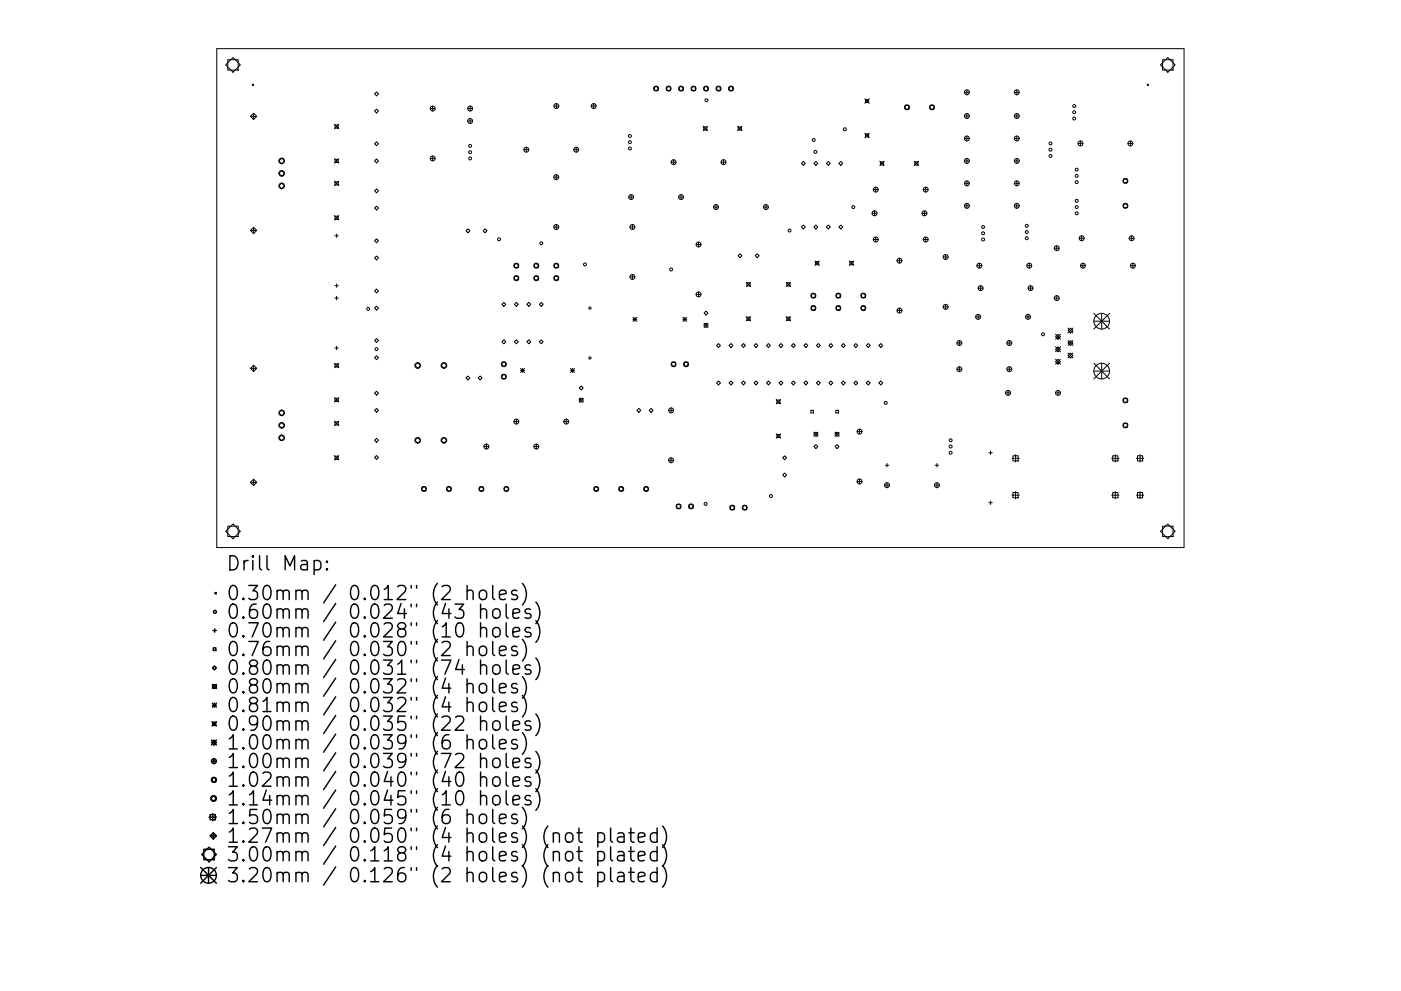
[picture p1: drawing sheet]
<svg xmlns="http://www.w3.org/2000/svg" width="297mm" height="210mm" viewBox="0 0 297 210" stroke-linecap="round" stroke-linejoin="round" font-family="sans-serif">
<defs><g id="words">
<g font-size="4.2">
<text x="47.9" y="121.1">Drill Map:</text>
<text x="47.9" y="127.4">0.30mm / 0.012&quot; (2 holes)</text>
<text x="47.9" y="131.3">0.60mm / 0.024&quot; (43 holes)</text>
<text x="47.9" y="135.3">0.70mm / 0.028&quot; (10 holes)</text>
<text x="47.9" y="139.2">0.76mm / 0.030&quot; (2 holes)</text>
<text x="47.9" y="143.2">0.80mm / 0.031&quot; (74 holes)</text>
<text x="47.9" y="147.2">0.80mm / 0.032&quot; (4 holes)</text>
<text x="47.9" y="151.1">0.81mm / 0.032&quot; (4 holes)</text>
<text x="47.9" y="155.1">0.90mm / 0.035&quot; (22 holes)</text>
<text x="47.9" y="159">1.00mm / 0.039&quot; (6 holes)</text>
<text x="47.9" y="163">1.00mm / 0.039&quot; (72 holes)</text>
<text x="47.9" y="167">1.02mm / 0.040&quot; (40 holes)</text>
<text x="47.9" y="170.9">1.14mm / 0.045&quot; (10 holes)</text>
<text x="47.9" y="174.9">1.50mm / 0.059&quot; (6 holes)</text>
<text x="47.9" y="178.8">1.27mm / 0.050&quot; (4 holes) (not plated)</text>
<text x="47.9" y="182.8">3.00mm / 0.118&quot; (4 holes) (not plated)</text>
<text x="47.9" y="187.2">3.20mm / 0.126&quot; (2 holes) (not plated)</text>
</g>
</g></defs>
<g fill="none" stroke="#000" stroke-width=".21">
<path d="M46 10.3h205v105.9h-205zM47.8 13.8l1.6-1.6 1.6 1.6-1.6 1.5zM48.3 12.7h2.2v2.2h-2.2zM53.5 17.8l.3 .4M53.8 17.8l-.3 .4M79.4 19.9l.4-.4 .4 .4-.4 .4zM138.7 18.4h.8v.8h-.8zM141.4 18.4h.7v.8h-.7zM144 18.4h.8v.8h-.8zM146.7 18.4h.7v.8h-.7zM149.3 18.4h.8v.8h-.8zM152 18.4h.7v.8h-.7z"/>
<path d="M154.6 18.4h.8v.8h-.8zM204.5 19.6h1M205 19.1v1M215.1 19.6h1M215.6 19.1v1M243.2 17.8l.3 .4M243.5 17.8l-.3 .4M246.5 12.7h2.2v2.2h-2.2zM247.6 12.2l1.6 1.6-1.6 1.5-1.6-1.5zM53.1 24.7l.7-.7 .6 .7-.6 .7zM53.1 24.7h1.3M53.8 24v1.4"/>
<path d="M59.1 36.8l.6-.6 .6 .6-.6 .6zM59.7 33.5l.6 .6-.6 .6-.6-.6zM59.7 38.8l.6 .6-.6 .6-.6-.6zM70.9 26.4l.9 .9M70.9 33.7l.9 .9M70.9 38.4l.9 1M71 26.5h.7v.7h-.7zM71 33.8h.7v.7h-.7zM71 38.6h.7v.6h-.7zM71.8 26.4l-.9 .9M71.8 33.7l-.9 .9M71.8 38.4l-.9 1"/>
<path d="M79.4 23.6l.4-.5 .4 .5-.4 .4zM79.8 30.1l.4 .4-.4 .4-.4-.4zM79.8 33.7l.4 .4-.4 .5-.4-.5zM91.2 23h1.1M91.2 33.6h1.1M91.7 22.5v1M91.7 33.1v1M99.2 23h1M99.2 25.7h1M99.7 22.5v1M99.7 25.2v1M111.1 31.8h1"/>
<path d="M111.6 31.2v1.1M117.4 37.6h1.1M117.4 22.5h1.1M117.9 37.1v1M118 22v1M121.6 31.8h1.1M122.2 31.2v1.1M125.4 22.5h1M125.9 22v1M142.3 34.4h1M142.8 33.9v1M149.1 26.8l.9 .9"/>
<path d="M149.2 26.9h.7v.7h-.7zM150 26.8l-.9 .9M152.9 34.4h1M153.4 33.9v1M156.4 26.8l.9 .9M156.5 26.9h.7v.7h-.7zM157.3 26.8l-.9 .9M169.9 34.7l.4-.4 .4 .4-.4 .4zM172.6 34.7l.4-.4 .4 .4-.4 .4zM175.2 34.7l.4-.4 .4 .4-.4 .4zM177.9 34.7l.4-.4 .4 .4-.4 .4zM183.4 21l.9 .9"/>
<path d="M183.4 28.3l.9 .9M183.5 21.1h.7v.7h-.7zM183.5 28.4h.7v.7h-.7zM184.3 21l-.9 .9M184.3 28.3l-.9 .9M185.7 39.7v1M186.5 34.2l1 .9M186.7 34.3h.6v.7h-.6zM187.5 34.2l-1 .9M191.9 22.4h.8v.7h-.8zM193.8 34.2l1 .9M194 34.3h.6v.7h-.6z"/>
<path d="M194.8 34.2l-1 .9M196.3 39.7v1M197.2 22.4h.8v.7h-.8zM204.5 24.6h1M204.5 29.4h1M204.5 34.1h1M204.5 38.9h1M205 24.1v1M205 28.9v1M205 33.6v1.1M205 38.4v1M215.1 24.6h1"/>
<path d="M215.1 29.4h1M215.1 34.1h1M215.1 38.9h1M215.6 24.1v1M215.6 28.9v1M215.6 33.6v1.1M215.6 38.4v1M228.6 30.4h1M229.1 29.9v1.1M238.2 38h.8v.8h-.8zM239.1 30.4h1.1M239.7 29.9v1.1"/>
<path d="M53.1 48.9h1.3M53.8 48.2l.6 .7-.6 .6-.7-.6zM53.8 48.2v1.3M70.9 45.7l.9 1M71 50h.7M71 45.9h.7v.6h-.7zM71.4 49.7v.7M71.8 45.7l-.9 1M79.4 40.5l.4-.4 .4 .4-.4 .4zM79.4 51.1l.4-.4 .4 .4-.4 .4zM79.4 54.7l.4-.4 .4 .4-.4 .4zM79.8 43.7l.4 .4-.4 .5-.4-.5z"/>
<path d="M98.8 49l.4-.5 .4 .5-.4 .4zM102.4 49l.5-.5 .4 .5-.4 .4zM109.1 56h.7v.7h-.7zM109.1 58.6h.7v.8h-.7zM113.3 56h.8v.7h-.8zM113.3 58.6h.8v.8h-.8zM117.4 48.2h1.1M117.6 56h.7v.7h-.7zM117.6 58.6h.7v.8h-.7zM117.9 47.6v1.1M133.3 41.8h1M133.6 48.2h1"/>
<path d="M133.6 58.8h1M133.8 41.3v1M134.1 47.6v1.1M134.1 58.2v1.1M143.9 41.8h1M144.4 41.3v1M147.6 51.9h1M148.1 51.4v1M151.3 43.9h1M151.8 43.4v1.1M156.5 54.3l.4-.5 .4 .5-.4 .4zM158.2 59.9l1 .9"/>
<path d="M159.2 59.9l-1 .9M160.1 54.3l.4-.5 .5 .5-.5 .4zM161.9 43.9h1M162.4 43.4v1.1M166.7 59.9l.9 .9M167.6 59.9l-.9 .9M170.3 47.8l.4 .4-.4 .4-.4-.4zM172.8 55.4l.9 .9M172.9 55.5h.7v.7h-.7zM173 47.8l.4 .4-.4 .4-.4-.4zM173.7 55.4l-.9 .9M175.2 48.2l.4-.4 .4 .4-.4 .4z"/>
<path d="M177.9 48.2l.4-.4 .4 .4-.4 .4zM180.1 55.4l.9 .9M180.2 55.5h.7v.7h-.7zM181 55.4l-.9 .9M184.9 45.3h1M185.2 40.2h1M185.2 50.8h1M185.4 44.7v1.1M185.7 50.3v1M190.2 55.3h1M190.7 54.8v1M195.5 45.3h1"/>
<path d="M195.7 40.2h1.1M195.7 50.8h1.1M196 44.7v1.1M196.3 50.3v1M200 54.5h1M200.5 54v1M204.5 43.7h1M205 43.1v1.1M207.1 56.4h1.1M207.6 55.8v1.1M215.1 43.7h1M215.6 43.1v1.1"/>
<path d="M217.7 56.4h1M218.2 55.8v1.1M223.5 52.7h1.1M224.1 52.1v1.1M228.8 50.5h1.1M229.1 56.4h1M229.3 50v1.1M229.6 55.8v1.1M238.2 43.3h.8v.7h-.8zM239.4 50.5h1M239.7 56.4h1M239.9 50v1.1"/>
<path d="M240.2 55.8v1.1M53.1 78.1h1.3M53.8 77.5l.6 .6-.6 .7-.7-.7zM53.8 77.5v1.3M70.9 77.1l.9 .9M71 63.3h.7M71 73.8h.7M71 60.6h.7M71 77.2h.7v.7h-.7zM71.4 62.9v.7M71.4 73.5v.7M71.4 60.2v.8"/>
<path d="M71.8 77.1l-.9 .9M79.4 61.7l.4-.4 .4 .4-.4 .4zM79.4 65.4l.4-.4 .4 .4-.4 .4zM79.4 72.2l.4-.4 .4 .4-.4 .5zM79.4 75.9l.4-.4 .4 .4-.4 .4zM88.6 76.9l.6 .6-.6 .6-.6-.6zM93.5 77.5l.6-.6 .6 .6-.6 .6zM99.2 79.8l.4 .4-.4 .4-.4-.4zM101.8 79.8l.4 .4-.4 .4-.4-.4zM106.4 64.6l.4-.4 .4 .4-.4 .4zM106.4 72.5l.4-.4 .4 .4-.4 .4zM106.4 76.9h.8v.7h-.8z"/>
<path d="M106.4 79.5h.8v.8h-.8zM109.1 64.6l.4-.4 .4 .4-.4 .4zM109.1 72.5l.4-.4 .4 .4-.4 .4zM110.4 78.2l.8 .8M110.4 78.6h.8M110.8 78.2v.8M111.2 78.2l-.8 .8M111.7 64.6l.4-.4 .4 .4-.4 .4zM111.7 72.5l.4-.4 .4 .4-.4 .4zM114.3 64.6l.5-.4 .4 .4-.4 .4zM114.3 72.5l.5-.4 .4 .4-.4 .4zM121 78.6h.8"/>
<path d="M121 78.2l.8 .8M121.4 78.2v.8M121.8 78.2l-.8 .8M124.7 65.4h.7M124.7 76h.7M125.1 65v.7M125.1 75.6v.7M134.2 67.3l.8 .9M134.2 67.7h.8M134.6 67.3v.9M135 67.3l-.8 .9M142.4 76.9h.8v.7h-.8z"/>
<path d="M144.8 67.7h.8M144.8 67.3l.8 .9M145.1 76.9h.7v.7h-.7zM145.2 67.3v.9M145.6 67.3l-.8 .9M147.6 62.5h1M148.1 61.9v1.1M149.3 68.6l.8 .8M149.7 66l.4 .4-.4 .4-.4-.4zM150.1 68.6l-.8 .8M152.3 72.9l.5 .4-.5 .4-.4-.4zM155 72.9l.4 .4-.4 .4-.4-.4z"/>
<path d="M157.6 72.9l.4 .4-.4 .4-.4-.4zM158.2 67.2l1 .9M158.4 60h.6v.7h-.6zM158.4 67.3h.6v.7h-.6zM159.2 67.2l-1 .9M159.9 73.3l.4-.4 .4 .4-.4 .4zM162.5 73.3l.4-.4 .4 .4-.4 .4zM165.2 73.3l.4-.4 .4 .4-.4 .4zM166.7 67.2l.9 .9M166.8 60h.7v.7h-.7zM166.8 67.3h.7v.7h-.7zM167.6 67.2l-.9 .9"/>
<path d="M167.8 73.3l.4-.4 .4 .4-.4 .4zM170.9 72.9l.4 .4-.4 .4-.5-.4zM172.1 62.3h.7v.8h-.7zM172.1 65h.7v.7h-.7zM173.5 72.9l.4 .4-.4 .4-.4-.4zM176.2 72.9l.4 .4-.4 .4-.5-.4zM177.4 62.3h.7v.8h-.7zM177.4 65h.7v.7h-.7zM178.8 72.9l.4 .4-.4 .4-.4-.4zM181 73.3l.4-.4 .5 .4-.5 .4zM182.7 62.3h.7v.8h-.7zM182.7 65h.7v.7h-.7z"/>
<path d="M183.7 73.3l.4-.4 .4 .4-.4 .4zM186.3 73.3l.4-.4 .5 .4-.5 .4zM190.2 65.9h1M190.7 65.4v1M200 65.1h1M200.5 64.6v1M202.9 72.8h1M202.9 78.3h1M203.4 72.3v1M203.4 77.8v1.1M206.9 67.2h1M207.4 66.7v1"/>
<path d="M207.4 61.1h1M207.9 60.6v1.1M213.5 72.8h1M213.5 78.3h1M214 72.3v1M214 77.8v1.1M217.4 67.2h1.1M218 66.7v1M218 61.1h1M218.5 60.6v1.1M223.5 63.3h1.1M223.8 71.5l.5-.6 .5 .6-.5 .5z"/>
<path d="M223.8 74.1l.5-.5 .5 .5-.5 .5zM223.8 76.7l.5-.5 .5 .5-.5 .6zM223.8 70.9l1 1.1M223.8 73.6l1 1M223.8 76.2l1 1.1M224.1 62.7v1.1M224.8 70.9l-1 1.1M224.8 73.6l-1 1M224.8 76.2l-1 1.1M226.4 70.1l.6-.5 .5 .5-.5 .6zM226.4 72.8l.6-.5 .5 .5-.5 .5zM226.4 75.4l.6-.5 .5 .5-.5 .5z"/>
<path d="M226.4 69.6l1.1 1.1M226.4 72.3l1.1 1M226.4 74.9l1.1 1M227.5 69.6l-1.1 1.1M227.5 72.3l-1.1 1M227.5 74.9l-1.1 1M231.9 66.5l3.3 3.3M231.9 68.1h3.3M231.9 77.1l3.3 3.3M231.9 78.7h3.3M233.6 66.5v3.3M233.6 77.1v3.3"/>
<path d="M235.2 66.5l-3.3 3.3M235.2 77.1l-3.3 3.3M59.1 90.2l.6-.6 .6 .6-.6 .6zM59.7 87l.6 .6-.6 .6-.6-.6zM59.7 92.3l.6 .6-.6 .6-.6-.6zM70.9 84.4l.9 .9M70.9 89.4l.9 .9M70.9 96.7l.9 .9M71 84.5h.7v.7h-.7zM71 89.5h.7v.7h-.7zM71 96.8h.7v.7h-.7zM71.8 84.4l-.9 .9"/>
<path d="M71.8 89.4l-.9 .9M71.8 96.7l-.9 .9M79.4 83.4l.4-.4 .4 .4-.4 .4zM79.4 93.4l.4-.4 .4 .4-.4 .4zM79.4 97.1l.4-.5 .4 .5-.4 .4zM79.8 86.6l.4 .5-.4 .4-.4-.4zM88.6 92.8l.6 .6-.6 .6-.6-.6zM94.1 92.8l.6 .6-.6 .6-.6-.6zM102.6 94.7h1M103.1 94.2v1.1M108.9 89.4h1.1M109.5 88.9v1.1"/>
<path d="M113.2 94.7h1M113.7 94.2v1.1M119.5 89.4h1.1M120.1 88.9v1.1M122.8 82.3l.4-.4 .4 .4-.4 .4zM122.8 84.5l.8 .8M123.6 84.5l-.8 .8M135.4 86.6l.5 .5-.5 .4-.4-.4zM138 86.6l.5 .5-.5 .4-.4-.4zM141.8 87.1h1M141.8 97.7h1M142.3 86.5v1.1"/>
<path d="M142.3 97.1v1.1M151.9 81.2l.4-.4 .5 .4-.5 .5zM154.6 81.2l.4-.4 .4 .4-.4 .5zM157.2 81.2l.4-.4 .4 .4-.4 .5zM159.9 81.2l.4-.4 .4 .4-.4 .5zM162.5 81.2l.4-.4 .4 .4-.4 .5zM164.6 84.7l.9 1M164.6 92l.9 1M164.7 84.9h.7v.6h-.7zM164.7 92.2h.7v.6h-.7zM165.2 81.2l.4-.4 .4 .4-.4 .5zM165.5 84.7l-.9 1"/>
<path d="M165.5 92l-.9 1M166.4 96.7l.4 .4-.4 .4-.5-.4zM167.8 81.2l.4-.4 .4 .4-.4 .5zM170.4 81.2l.5-.4 .4 .4-.4 .5zM171.9 87.1h.6v.5h-.6zM172.6 91.7l.8 .9M173 94.3l.4 .4-.4 .5-.4-.5zM173.1 81.2l.4-.4 .4 .4-.4 .5zM173.4 91.7l-.8 .9M175.7 81.2l.5-.4 .4 .4-.4 .5zM177.1 91.7l.8 .9M177.2 87.1h.6v.5h-.6z"/>
<path d="M177.5 94.3l.4 .4-.4 .5-.4-.5zM177.9 91.7l-.8 .9M178.4 81.2l.4-.4 .4 .4-.4 .5zM181 81.2l.4-.4 .5 .4-.5 .5zM181.7 91.6h1.1M182.2 91v1.1M183.7 81.2l.4-.4 .4 .4-.4 .5zM186.3 81.2l.4-.4 .5 .4-.5 .5zM187.7 98.7h.7M188.1 98.3v.8M198.3 98.7h.7M198.6 98.3v.8"/>
<path d="M209.7 96.1h.7M210 95.7v.7M213.2 83.4h1.1M213.7 82.8v1.1M214.5 97.2h1.6M214.8 96.7h1.1v1.1h-1.1zM215.3 96.5v1.5M223.8 83.4h1M224.3 82.8v1.1M235.7 97.2h1.5M235.9 96.7h1.1v1.1h-1.1zM236.5 96.5v1.5"/>
<path d="M238.2 84.6h.8v.7h-.8zM238.2 89.9h.8v.7h-.8zM240.9 97.2h1.6M241.2 96.7h1.1v1.1h-1.1zM241.7 96.5v1.5M47.8 112.7l1.6-1.5 1.6 1.5-1.6 1.6zM48.3 111.6h2.2v2.2h-2.2zM53.1 102.3h1.3M53.8 101.7l.6 .6-.6 .7-.7-.7zM53.8 101.7v1.3M89.5 103.4h.8v.7h-.8zM94.8 103.4h.8v.7h-.8z"/>
<path d="M101.7 103.4h.7v.7h-.7zM107 103.4h.7v.7h-.7zM126 103.4h.8v.7h-.8zM131.3 103.4h.8v.7h-.8zM136.6 103.4h.8v.7h-.8zM143.5 107.1h.7v.7h-.7zM146.1 107.1h.8v.7h-.8zM154.9 107.3h.7v.8h-.7zM157.5 107.3h.8v.8h-.8zM166.4 100.4l.4 .4-.4 .4-.5-.4zM181.7 102.1h1.1M182.2 101.6v1.1"/>
<path d="M187.5 102.9h1.1M188.1 102.4v1.1M198.1 102.9h1.1M198.6 102.4v1.1M209.7 106.6h.7M210 106.3v.7M214.5 105.1h1.6M214.8 104.5h1.1v1.1h-1.1zM215.3 104.3v1.5M235.7 105.1h1.5M235.9 104.5h1.1v1.1h-1.1zM236.5 104.3v1.5"/>
<path d="M240.9 105.1h1.6M241.2 104.5h1.1v1.1h-1.1zM241.7 104.3v1.5M246.5 111.6h2.2v2.2h-2.2zM247.6 111.2l1.6 1.5-1.6 1.6-1.6-1.6z"/>
<circle cx="139.1" cy="18.8" r=".53"/>
<circle cx="141.8" cy="18.8" r=".53"/>
<circle cx="144.4" cy="18.8" r=".53"/>
<circle cx="147" cy="18.8" r=".53"/>
<circle cx="149.7" cy="18.8" r=".53"/>
<circle cx="152.3" cy="18.8" r=".53"/>
<circle cx="155" cy="18.8" r=".53"/>
<circle cx="205" cy="19.6" r=".52"/>
<circle cx="215.6" cy="19.6" r=".52"/>
<circle cx="59.7" cy="39.4" r=".6"/>
<circle cx="59.7" cy="34.1" r=".6"/>
<circle cx="59.7" cy="36.8" r=".6"/>
<circle cx="91.7" cy="33.6" r=".52"/>
<circle cx="91.7" cy="23" r=".52"/>
<circle cx="99.7" cy="31" r=".31"/>
<circle cx="99.7" cy="23" r=".52"/>
<circle cx="99.7" cy="25.7" r=".52"/>
<circle cx="99.7" cy="33.6" r=".31"/>
<circle cx="99.7" cy="32.3" r=".31"/>
<circle cx="111.6" cy="31.8" r=".52"/>
<circle cx="117.9" cy="37.6" r=".52"/>
<circle cx="118" cy="22.5" r=".52"/>
<circle cx="122.2" cy="31.8" r=".52"/>
<circle cx="125.9" cy="22.5" r=".52"/>
<circle cx="133.6" cy="28.8" r=".31"/>
<circle cx="133.6" cy="31.5" r=".31"/>
<circle cx="133.6" cy="30.2" r=".31"/>
<circle cx="142.8" cy="34.4" r=".52"/>
<circle cx="149.8" cy="21.3" r=".31"/>
<circle cx="153.4" cy="34.4" r=".52"/>
<circle cx="172.5" cy="29.7" r=".31"/>
<circle cx="172.9" cy="32.2" r=".31"/>
<circle cx="179.1" cy="27.4" r=".31"/>
<circle cx="192.3" cy="22.8" r=".53"/>
<circle cx="197.6" cy="22.8" r=".53"/>
<circle cx="205" cy="29.4" r=".52"/>
<circle cx="205" cy="34.1" r=".52"/>
<circle cx="205" cy="38.9" r=".52"/>
<circle cx="205" cy="24.6" r=".52"/>
<circle cx="215.6" cy="34.1" r=".52"/>
<circle cx="215.6" cy="38.9" r=".52"/>
<circle cx="215.6" cy="24.6" r=".52"/>
<circle cx="215.6" cy="29.4" r=".52"/>
<circle cx="222.7" cy="33.1" r=".31"/>
<circle cx="222.7" cy="30.4" r=".31"/>
<circle cx="222.7" cy="31.8" r=".31"/>
<circle cx="227.8" cy="22.5" r=".31"/>
<circle cx="227.8" cy="23.8" r=".31"/>
<circle cx="227.8" cy="25.1" r=".31"/>
<circle cx="228.3" cy="37.3" r=".31"/>
<circle cx="228.3" cy="38.6" r=".31"/>
<circle cx="228.3" cy="36" r=".31"/>
<circle cx="229.1" cy="30.4" r=".52"/>
<circle cx="238.6" cy="38.4" r=".53"/>
<circle cx="239.7" cy="30.4" r=".52"/>
<circle cx="105.8" cy="50.8" r=".31"/>
<circle cx="109.5" cy="56.4" r=".53"/>
<circle cx="109.5" cy="59" r=".53"/>
<circle cx="113.7" cy="59" r=".53"/>
<circle cx="113.7" cy="56.4" r=".53"/>
<circle cx="114.8" cy="51.6" r=".31"/>
<circle cx="117.9" cy="48.2" r=".52"/>
<circle cx="117.9" cy="59" r=".53"/>
<circle cx="117.9" cy="56.4" r=".53"/>
<circle cx="124" cy="56.1" r=".31"/>
<circle cx="133.8" cy="41.8" r=".52"/>
<circle cx="134.1" cy="48.2" r=".52"/>
<circle cx="134.1" cy="58.8" r=".52"/>
<circle cx="142.3" cy="57.2" r=".31"/>
<circle cx="144.4" cy="41.8" r=".52"/>
<circle cx="148.1" cy="51.9" r=".52"/>
<circle cx="151.8" cy="43.9" r=".52"/>
<circle cx="162.4" cy="43.9" r=".52"/>
<circle cx="167.4" cy="48.9" r=".31"/>
<circle cx="180.9" cy="43.9" r=".31"/>
<circle cx="185.4" cy="45.3" r=".52"/>
<circle cx="185.7" cy="50.8" r=".52"/>
<circle cx="185.7" cy="40.2" r=".52"/>
<circle cx="190.7" cy="55.3" r=".52"/>
<circle cx="196" cy="45.3" r=".52"/>
<circle cx="196.3" cy="50.8" r=".52"/>
<circle cx="196.3" cy="40.2" r=".52"/>
<circle cx="200.5" cy="54.5" r=".52"/>
<circle cx="205" cy="43.7" r=".52"/>
<circle cx="207.6" cy="56.4" r=".52"/>
<circle cx="208.4" cy="48.2" r=".31"/>
<circle cx="208.4" cy="50.8" r=".31"/>
<circle cx="208.4" cy="49.5" r=".31"/>
<circle cx="215.6" cy="43.7" r=".52"/>
<circle cx="217.7" cy="49.2" r=".31"/>
<circle cx="217.7" cy="50.5" r=".31"/>
<circle cx="217.7" cy="47.9" r=".31"/>
<circle cx="218.2" cy="56.4" r=".52"/>
<circle cx="224.1" cy="52.7" r=".52"/>
<circle cx="228.3" cy="43.9" r=".31"/>
<circle cx="228.3" cy="45.3" r=".31"/>
<circle cx="228.3" cy="42.6" r=".31"/>
<circle cx="229.3" cy="50.5" r=".52"/>
<circle cx="229.6" cy="56.4" r=".52"/>
<circle cx="238.6" cy="43.7" r=".53"/>
<circle cx="239.9" cy="50.5" r=".52"/>
<circle cx="240.2" cy="56.4" r=".52"/>
<circle cx="78.1" cy="65.5" r=".31"/>
<circle cx="79.8" cy="74.1" r=".31"/>
<circle cx="88.6" cy="77.5" r=".6"/>
<circle cx="94.1" cy="77.5" r=".6"/>
<circle cx="106.8" cy="79.9" r=".53"/>
<circle cx="106.8" cy="77.3" r=".53"/>
<circle cx="142.8" cy="77.3" r=".53"/>
<circle cx="145.5" cy="77.3" r=".53"/>
<circle cx="148.1" cy="62.5" r=".52"/>
<circle cx="149.7" cy="69" r=".42"/>
<circle cx="172.4" cy="65.4" r=".53"/>
<circle cx="172.4" cy="62.7" r=".53"/>
<circle cx="177.7" cy="65.4" r=".53"/>
<circle cx="177.7" cy="62.7" r=".53"/>
<circle cx="183" cy="65.4" r=".53"/>
<circle cx="183" cy="62.7" r=".53"/>
<circle cx="190.7" cy="65.9" r=".52"/>
<circle cx="200.5" cy="65.1" r=".52"/>
<circle cx="203.4" cy="72.8" r=".52"/>
<circle cx="203.4" cy="78.3" r=".52"/>
<circle cx="207.4" cy="67.2" r=".52"/>
<circle cx="207.9" cy="61.1" r=".52"/>
<circle cx="214" cy="72.8" r=".52"/>
<circle cx="214" cy="78.3" r=".52"/>
<circle cx="218" cy="67.2" r=".52"/>
<circle cx="218.5" cy="61.1" r=".52"/>
<circle cx="221.1" cy="70.9" r=".31"/>
<circle cx="224.1" cy="63.3" r=".52"/>
<circle cx="233.6" cy="68.1" r="1.67"/>
<circle cx="233.6" cy="78.7" r="1.67"/>
<circle cx="59.7" cy="90.2" r=".6"/>
<circle cx="59.7" cy="87.6" r=".6"/>
<circle cx="59.7" cy="92.9" r=".6"/>
<circle cx="88.6" cy="93.4" r=".6"/>
<circle cx="94.1" cy="93.4" r=".6"/>
<circle cx="103.1" cy="94.7" r=".52"/>
<circle cx="109.5" cy="89.4" r=".52"/>
<circle cx="113.7" cy="94.7" r=".52"/>
<circle cx="120.1" cy="89.4" r=".52"/>
<circle cx="123.2" cy="84.9" r=".42"/>
<circle cx="142.3" cy="87.1" r=".52"/>
<circle cx="142.3" cy="97.7" r=".52"/>
<circle cx="173" cy="92.1" r=".42"/>
<circle cx="177.5" cy="92.1" r=".42"/>
<circle cx="182.2" cy="91.6" r=".52"/>
<circle cx="187.8" cy="85.5" r=".31"/>
<circle cx="201.6" cy="93.4" r=".31"/>
<circle cx="201.6" cy="96.1" r=".31"/>
<circle cx="201.6" cy="94.7" r=".31"/>
<circle cx="213.7" cy="83.4" r=".52"/>
<circle cx="224.3" cy="83.4" r=".52"/>
<circle cx="238.6" cy="90.2" r=".53"/>
<circle cx="238.6" cy="84.9" r=".53"/>
<circle cx="89.9" cy="103.7" r=".53"/>
<circle cx="95.2" cy="103.7" r=".53"/>
<circle cx="102.1" cy="103.7" r=".53"/>
<circle cx="107.4" cy="103.7" r=".53"/>
<circle cx="126.4" cy="103.7" r=".53"/>
<circle cx="131.7" cy="103.7" r=".53"/>
<circle cx="137" cy="103.7" r=".53"/>
<circle cx="143.9" cy="107.4" r=".53"/>
<circle cx="146.5" cy="107.4" r=".53"/>
<circle cx="149.6" cy="106.9" r=".31"/>
<circle cx="155.2" cy="107.7" r=".53"/>
<circle cx="157.9" cy="107.7" r=".53"/>
<circle cx="163.4" cy="105.2" r=".31"/>
<circle cx="182.2" cy="102.1" r=".52"/>
<circle cx="188.1" cy="102.9" r=".52"/>
<circle cx="198.6" cy="102.9" r=".52"/>
</g>
<g fill="none" stroke="#000" stroke-width=".3">
<path d="M66.6 119.1l.9-.2 .5 .6v.8l-.3 .5-.2 .1-.9-.1M69.3 119.1l.2 .1-.2 .1-.1-.1 .1-.1v.2M45.2 133.8h.7M45.2 137.5h.6v.5h-.6zM45.5 133.4v.7M45.6 125.7l.3 .3M45.9 125.7l-.3 .3M69.3 120.6l.2 .2-.2 .1-.1-.1 .1-.2v.3M99 125.5a.74 .74 0 0 1 1.3 .1v1.6M99 137.4a.75 .75 0 0 1 1.3 .1v1.6M99 124.2v3M99 136.1v3"/>
<path d="M101.7 125.5a.81 .81 0 0 1 .8-.3 .81 .81 0 0 1 .7 .6v.8a.81 .81 0 0 1-.8 .6 .81 .81 0 0 1-.8-.6v-.8zM101.9 129.5a.74 .74 0 0 1 1.3 .1v1.6M101.9 133.4a.74 .74 0 0 1 1.3 .2v1.5M101.9 137.2a.81 .81 0 0 1 1.3 .5v.8a.81 .81 0 0 1-.8 .6 .81 .81 0 0 1-.8-.6v-.8zM101.9 128.2v3M101.9 132.1v3M104.5 124.2v2.6l.4 .4M104.5 136.1v2.6l.4 .4M104.6 129.5a.81 .81 0 0 1 .8-.3 .81 .81 0 0 1 .6 .5v.9a.81 .81 0 0 1-.8 .6 .81 .81 0 0 1-.7-.6v-.9zM104.6 133.4a.81 .81 0 0 1 .8-.3 .81 .81 0 0 1 .6 .6v.9a.81 .81 0 0 1-.8 .6 .81 .81 0 0 1-.7-.6v-.9zM105.9 126.2l1.4-.3-.1-.5-.9-.2-.4 .4v1.2l.1 .3 .3 .1 .9-.1M105.9 138.1l1.4-.3-.1-.6-.9-.1-.4 .4v1.2l.1 .2 .3 .2 .9-.2"/>
<path d="M107.3 128.2v2.5l.4 .5M107.3 132.1v2.6l.4 .4M108.7 130.2l1.5-.3-.2-.6-.8-.1-.5 .4v1.1l.2 .3 .3 .2 .8-.2M108.7 134.1l1.5-.3-.2-.5-.8-.2-.5 .5v1.1l.2 .3 .3 .1 .8-.1M109.6 125.4l-.7-.2-.4 .4 .1 .5 1 .3 .1 .2-.1 .5-.3 .1-.8-.1M109.6 137.2l-.7-.1-.4 .4 .1 .4 1 .3 .1 .3-.1 .4-.3 .2-.8-.2M110.7 123.8a3.4 3.4 0 0 1 0 4.6M110.7 135.7a3.4 3.4 0 0 1 0 4.5M112.5 129.3l-.8-.1-.4 .4 .2 .4 1 .3 .1 .3-.1 .4-.3 .2-.9-.2M112.5 133.3l-.8-.2-.4 .5 .2 .4 1 .3 .1 .3-.1 .4-.3 .1-.9-.1M113.6 127.7a3.4 3.4 0 0 1 0 4.6M113.6 131.7a3.4 3.4 0 0 1 0 4.6"/>
<path d="M113.6 139.6a3.4 3.4 0 0 1 0 4.6M44.8 157.5l.6-.5 .5 .5-.5 .6zM44.8 157l1.1 1.1M44.9 153.1l1 .9M45 149.2l.9 .8M45 149.6h.9M45 141.7l.5-.4 .4 .4-.4 .4zM45 145.2l.9 .9M45.1 153.2h.6v.7h-.6zM45.5 149.2v.8M45.9 145.2l-.9 .9M45.9 149.2l-.9 .8"/>
<path d="M45.9 153.1l-1 .9M45.9 157l-1.1 1.1M99 145.3a.75 .75 0 0 1 1.3 .1v1.6M99 149.3a.75 .75 0 0 1 1.3 .1v1.6M99 157.2a.75 .75 0 0 1 1.3 .1v1.6M99 144v3M99 148v3M99 155.9v3M101.7 149.3a.81 .81 0 0 1 .8-.3 .81 .81 0 0 1 .7 .5v.9a.81 .81 0 0 1-.8 .6 .81 .81 0 0 1-.8-.6v-.9zM101.9 141.3a.74 .74 0 0 1 1.3 .2v1.5M101.9 145.2a.81 .81 0 0 1 1.3 .4v.8a.81 .81 0 0 1-.8 .6 .81 .81 0 0 1-.8-.6v-.8zM101.9 153.2a.74 .74 0 0 1 1.3 .2v1.5"/>
<path d="M101.9 157a.81 .81 0 0 1 1.3 .5v.8a.81 .81 0 0 1-.8 .6 .81 .81 0 0 1-.8-.6v-.8zM101.9 140v3M101.9 151.9v3M101.9 159.8v3M104.5 144v2.6l.4 .4M104.5 148v2.5l.4 .5M104.5 155.9v2.6l.4 .4M104.6 141.3a.81 .81 0 0 1 .8-.3 .81 .81 0 0 1 .6 .6v.9a.81 .81 0 0 1-.8 .6 .81 .81 0 0 1-.7-.6v-.9zM104.6 153.2a.81 .81 0 0 1 .8-.3 .81 .81 0 0 1 .6 .6v.9a.81 .81 0 0 1-.8 .6 .81 .81 0 0 1-.7-.6v-.9zM105.9 146l1.4-.3-.1-.5-.9-.2-.4 .4v1.2l.1 .3 .3 .1 .9-.1M105.9 150l1.4-.3-.1-.6-.9-.1-.4 .4v1.1l.1 .3 .3 .2 .9-.2M105.9 157.9l1.4-.3-.1-.6-.9-.1-.4 .4v1.2l.1 .2 .3 .2 .9-.2"/>
<path d="M107.3 140v2.6l.4 .4M107.3 151.9v2.6l.4 .4M107.3 159.8v2.6l.4 .4M108.7 142l1.5-.2-.2-.6-.8-.2-.5 .5v1.1l.2 .3 .3 .1 .8-.1M108.7 153.9l1.5-.3-.2-.5-.8-.2-.5 .5v1.1l.2 .3 .3 .1 .8-.1M109.6 145.2l-.7-.2-.4 .4 .1 .5 1 .3 .1 .2-.1 .5-.3 .1-.8-.1M109.6 149.1l-.7-.1-.4 .4 .1 .4 1 .3 .1 .3-.1 .4-.3 .2-.8-.2M109.6 157l-.7-.1-.4 .4 .1 .4 1 .3 .1 .3-.1 .4-.3 .2-.8-.2M110.7 143.6a3.4 3.4 0 0 1 0 4.6M110.7 147.5a3.4 3.4 0 0 1 0 4.6M110.7 155.5a3.4 3.4 0 0 1 0 4.5M112.5 141.2l-.8-.2-.4 .5 .2 .4 1 .3 .1 .3-.1 .4-.3 .1-.9-.1"/>
<path d="M112.5 153.1l-.8-.2-.4 .5 .2 .4 1 .3 .1 .3-.1 .4-.3 .1-.9-.1M113.6 151.5a3.4 3.4 0 0 1 0 4.6M113.6 159.4a3.4 3.4 0 0 1 0 4.6M44.3 173.4h1.6M44.5 172.8h1.2v1.1h-1.2zM44.6 177.3l.6-.6 .7 .6-.7 .7zM44.6 177.3h1.3M44.7 169.4l.6-.6 .6 .6-.6 .6zM44.8 161.5h1.1M45 165.1h.7v.7h-.7zM45.1 172.6v1.6M45.2 176.7v1.3"/>
<path d="M45.4 161v1M99 173a.75 .75 0 0 1 1.3 .2v1.5M99 171.7v3M101.9 161.1a.74 .74 0 0 1 1.3 .2v1.5M101.9 165.1a.74 .74 0 0 1 1.3 .1v1.6M101.9 169.1a.74 .74 0 0 1 1.3 .1v1.6M101.9 172.9a.81 .81 0 0 1 1.3 .4v.9a.81 .81 0 0 1-.8 .6 .81 .81 0 0 1-.8-.6v-.9zM101.9 163.8v3M101.9 167.8v3M104.5 171.7v2.6l.4 .4M104.6 161.1a.81 .81 0 0 1 .8-.3 .81 .81 0 0 1 .6 .6v.9a.81 .81 0 0 1-.8 .6 .81 .81 0 0 1-.7-.6v-.9zM104.6 165.1a.81 .81 0 0 1 .8-.3 .81 .81 0 0 1 .6 .6v.8a.81 .81 0 0 1-.8 .6 .81 .81 0 0 1-.7-.6v-.8z"/>
<path d="M104.6 169.1a.81 .81 0 0 1 .8-.3 .81 .81 0 0 1 .6 .5v.9a.81 .81 0 0 1-.8 .6 .81 .81 0 0 1-.7-.6v-.9zM105.9 173.7l1.4-.3-.1-.5-.9-.2-.4 .5v1.1l.1 .3 .3 .1 .9-.1M107.3 163.8v2.6l.4 .4M107.3 167.8v2.5l.4 .5M108.7 161.8l1.5-.2-.2-.6-.8-.2-.5 .5v1.1l.2 .3 .3 .1 .8-.1M108.7 165.8l1.5-.3-.2-.5-.8-.2-.5 .4v1.2l.2 .3 .3 .1 .8-.1M108.7 169.8l1.5-.3-.2-.6-.8-.1-.5 .4v1.1l.2 .3 .3 .2 .8-.2M109.6 172.9l-.7-.2-.4 .5 .1 .4 1 .3 .1 .3-.1 .4-.3 .1-.8-.1M110.7 171.3a3.4 3.4 0 0 1 0 4.6M112.5 161l-.8-.2-.4 .5 .2 .4 1 .3 .1 .3-.1 .4-.3 .1-.9-.1M112.5 165l-.8-.2-.4 .4 .2 .5 1 .3 .1 .2-.1 .5-.3 .1-.9-.1M112.5 168.9l-.8-.1-.4 .4 .2 .4 1 .3 .1 .3-.1 .4-.3 .2-.9-.2"/>
<path d="M113.6 163.4a3.4 3.4 0 0 1 0 4.6M113.6 167.3a3.4 3.4 0 0 1 0 4.6M120 177a.81 .81 0 0 1 .8-.3 .81 .81 0 0 1 .7 .6v.8a.81 .81 0 0 1-.8 .6 .81 .81 0 0 1-.8-.6v-.8zM122.3 176.7h1.2M122.7 175.7v2.6l.2 .2 .6 .2M122.7 179.6v2.6l.2 .3 .6 .1M126.7 176.8l.9-.1 .6 .6v.8l-.3 .4-.3 .2-.9-.2M126.7 176.7v3M129.5 175.7v2.6l.4 .4M129.5 179.6v2.6l.4 .4M131 176.8l.3-.1 .9 .1 .1 .3v1.6M132.3 177.4l-1 .1a.59 .59 0 0 0-.4 .6 .59 .59 0 0 0 .4 .6l1-.2"/>
<path d="M133.3 176.7h1.2M133.7 175.7v2.6l.2 .2 .6 .2M133.7 179.6v2.6l.2 .3 .6 .1M135.3 177.7l1.4-.3-.1-.6-.9-.1-.4 .4v1.2l.2 .2 .2 .2 .9-.2M139.3 176.8l-.8-.1-.6 .6v.8l.3 .4 .3 .2 .8-.2M139.3 175.7v3M139.3 179.6v3M140.5 175.3a3.4 3.4 0 0 1 0 4.5M140.5 179.2a3.4 3.4 0 0 1 0 4.6M42.5 184.1l3.4 3.3M42.5 185.7h3.4M42.8 181.3l1.5-1.6 1.6 1.6-1.6 1.6z"/>
<path d="M43.2 180.2h2.2v2.2h-2.2zM44.2 184.1v3.3M45.9 184.1l-3.4 3.3M120.2 180.8a.81 .81 0 0 1 1.3 .4v.9a.81 .81 0 0 1-.8 .6 .81 .81 0 0 1-.8-.6v-.9zM120.2 185.2a.81 .81 0 0 1 1.3 .4v.9a.81 .81 0 0 1-.8 .6 .81 .81 0 0 1-.8-.6v-.9zM122.3 180.6h1.2M122.3 185.1h1.2M122.7 184.1v2.5l.2 .3 .6 .2M126.7 180.8l.9-.2 .6 .6v.9l-.3 .4-.3 .1-.9-.1M126.7 185.2l.9-.1 .6 .5v.9l-.3 .4-.3 .2-.9-.2M126.7 180.6v3M126.7 185.1v3"/>
<path d="M129.5 184.1v2.5l.4 .5M131 180.8l.3-.2 .9 .2 .1 .3v1.5M131 185.2l.3-.1 .9 .1 .1 .3v1.6M132.3 181.4l-1 .1a.59 .59 0 0 0-.4 .6 .59 .59 0 0 0 .4 .5l1-.1M132.3 185.8l-1 .1a.59 .59 0 0 0-.4 .6 .59 .59 0 0 0 .4 .6l1-.2M133.3 180.6h1.2M133.3 185.1h1.2M133.7 184.1v2.5l.2 .3 .6 .2M135.3 181.6l1.4-.2-.1-.6-.9-.2-.4 .5v1.1l.2 .3 .2 .1 .9-.1M135.3 186.1l1.4-.3-.1-.6-.9-.1-.4 .4v1.1l.2 .3 .2 .2 .9-.2M139.3 180.8l-.8-.2-.6 .6v.9l.3 .4 .3 .1 .8-.1M139.3 185.2l-.8-.1-.6 .5v.9l.3 .4 .3 .2 .8-.2"/>
<path d="M139.3 184.1v3M140.5 183.6a3.4 3.4 0 0 1 0 4.6"/>
<circle cx="45.6" cy="129.8" r=".31"/>
<circle cx="45.5" cy="145.7" r=".42"/>
<circle cx="45.3" cy="169.4" r=".6"/>
<circle cx="45.4" cy="165.5" r=".53"/>
<circle cx="45.4" cy="161.5" r=".52"/>
<circle cx="44.2" cy="185.7" r="1.67"/>
</g>
<use href="#words"/>
</svg>
